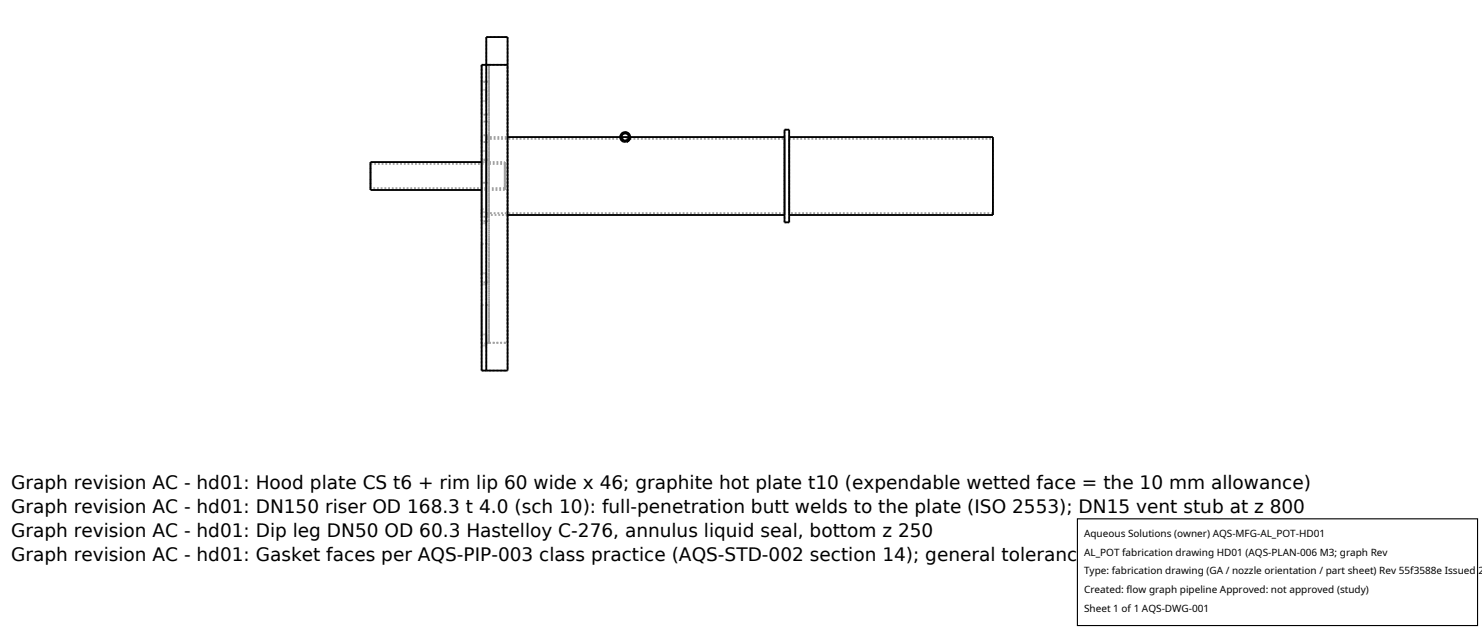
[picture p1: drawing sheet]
<svg xmlns="http://www.w3.org/2000/svg" width="212mm" height="90mm" viewBox="0 0 212 90" stroke-linecap="round" stroke-linejoin="round" font-family="sans-serif">
<defs><g id="words">
<g font-size="2.6">
<text x="1.6" y="69.8">Graph revision AC - hd01: Hood plate CS t6 + rim lip 60 wide x 46; graphite hot plate t10 (expendable wetted face = the 10 mm allowance)</text>
<text x="1.6" y="73.3">Graph revision AC - hd01: DN150 riser OD 168.3 t 4.0 (sch 10): full-penetration butt welds to the plate (ISO 2553); DN15 vent stub at z 800</text>
<text x="1.6" y="76.7">Graph revision AC - hd01: Dip leg DN50 OD 60.3 Hastelloy C-276, annulus liquid seal, bottom z 250</text>
<text x="1.6" y="80.2">Graph revision AC - hd01: Gasket faces per AQS-PIP-003 class practice (AQS-STD-002 section 14); general tolerance ISO 2768-m</text>
</g>
<g font-size="1.4">
<text x="154.8" y="76.6">Aqueous Solutions (owner) AQS-MFG-AL_POT-HD01</text>
<text x="154.8" y="79.3">AL_POT fabrication drawing HD01 (AQS-PLAN-006 M3; graph Rev</text>
<text x="154.8" y="82">Type: fabrication drawing (GA / nozzle orientation / part sheet) Rev 55f3588e Issued 2</text>
<text x="154.8" y="84.7">Created: flow graph pipeline Approved: not approved (study)</text>
<text x="154.8" y="87.4">Sheet 1 of 1 AQS-DWG-001</text>
</g>
</g></defs>
<g fill="none" stroke="#a0a0a0" stroke-width=".26" stroke-dasharray=".3 .3" stroke-linecap="butt">
<path d="M68.8 11.7v-2.4M68.8 11.7v4.7M68.8 16.4v-4.7M68.8 9.3v2.4M68.8 17.4v2.9M68.8 19.3v11.7M68.8 9.3h.7M68.8 12.8v-3.5M68.8 12.8v1.6M68.8 14.4h.7M68.8 12.8h.7M69.5 19.6h3"/>
<path d="M69.5 19.6v11.1M69.5 19.8v10.6M69.5 19.8h19.1M69.5 9.3h.3M69.5 9.3v-4M69.5 9.3h-.7M69.5 5.3h3M69.5 14.4h-.7M69.5 14.4v-1.6M69.5 12.8v1.6M69.5 12.8h-.7M69.8 9.3h2.7"/>
<path d="M69.8 9.3h-.3M69.8 11.7v-2.4M69.8 11.7h-1M69.8 11.7v4.7M69.8 16.4v-4.7M69.8 9.3v2.4M69.8 9.3v39.6M69.8 19.3v1M69.8 17.4v5.5M69.8 16.4h-1M69.8 17.4h-1M69.8 19.3h-1"/>
<path d="M72.5 5.3v47.6M88.6 19.6l.1 .4 .4 .2M88.6 19.6h.2M88.6 19.6l.2-.5 .5-.2 .5 .2 .2 .5M88.6 19.8l.3 .3 .4 .2 .4-.1 .3-.4M88.6 19.8h.2M88.8 19.8h.9M88.8 19.8l.5 .3 .3-.1 .1-.2M88.8 19.8l.5 .3 .2-.1 .2-.2M89.3 19l-.4 .2-.1 .4M89.7 19.8h.3M89.8 19.6h.2"/>
<path d="M89.8 19.6l-.1-.4-.4-.2M90 19.8h22.1M90 19.7v-.1M112.1 19.6v11.1M112.1 19.8v10.6M112.1 18.5h.6M112.7 19.6v11.1M112.7 19.8v10.6M112.7 19.8h29.1M141.8 19.8v10.6M52.9 27.1v-4M52.9 23.4h19.2"/>
<path d="M52.9 23.4v3.5M52.9 26.9v-3.5M68.8 22.8v.1M68.8 22.9v-5.5M68.8 29.9h1M68.8 20.3v-1M68.8 31v-1.1M68.8 26.1h1M68.8 22.8v3.3M68.8 29.9v1.7M68.8 31.6v-5.5M68.8 34.8v5.5"/>
<path d="M68.8 34.8h1M68.8 21.6v1.6M68.8 30.3v-7.1M68.8 30.3v1.6M68.8 39v-7.1M68.8 39v1.6M68.8 21.6v-7.2M68.8 39h.7M68.8 31.9h.7M68.8 30.3h.7M68.8 23.2h.7M68.8 21.6h.7"/>
<path d="M68.8 23.1h3.3M69.5 30.7v-11.1M69.5 30.4v-10.6M69.5 39v1.6M69.5 39h-.7M69.5 31.9h-.7M69.5 30.3v1.6M69.5 31.9v-1.6M69.5 30.3h-.7M69.5 23.2h-.7M69.5 21.6v1.6M69.5 23.2v-1.6"/>
<path d="M69.5 21.6h-.7M69.8 34.8v5.5M69.8 26.1v5.5M69.8 31.6v-1.7M69.8 22.8v3.3M69.8 29.9v1.1M69.8 31v-11.7M69.8 20.3v-2.9M69.8 22.9v-.1M69.8 22.8h-1M69.8 20.3h-1M69.8 22.9h-1"/>
<path d="M69.8 31h-1M69.8 26.1h-1M69.8 31.6h-1M72.1 23.1v4M72.1 27.1v-4M72.1 23.4v3.5M72.1 26.9v-3.5M72.1 27.1h-3.3M72.1 26.9h-19.2M72.5 30.7h-3M112.1 30.7v-11.1M112.1 30.4v-10.6"/>
<path d="M112.1 31.7v-13.2M112.1 31.7h.6M112.1 30.4h-42.6M112.7 31.7v-13.2M112.7 30.7v-11.1M112.7 30.4v-10.6M141.8 30.7v-11.1M141.8 30.4v-10.6M141.8 30.4h-29.1M68.8 52.9h3.7M68.8 40.3v-5.5M68.8 43.6h.7"/>
<path d="M68.8 43.6v5.4M68.8 49v-5.4M68.8 47.8v-7.2M68.8 47.8v1.5M68.8 52.9v-3.6M68.8 49.3h.7M68.8 47.8h.7M68.8 40.6h.7M69.5 48.9v.1M69.5 49v-.1M69.5 48.9v-5.3M69.5 52.9v-43.6"/>
<path d="M69.5 49.3h-.7M69.5 47.8v1.5M69.5 49.3v-1.5M69.5 47.8h-.7M69.5 40.6h-.7M69.5 40.6v-1.6M69.5 49h-.7M69.8 48.9v-5.3M69.8 43.6v5.3M69.8 48.9v-39.6M69.8 40.3v-5.5M69.8 48.9h-.3"/>
<path d="M69.8 48.9h2.7M69.8 40.3h-1M69.8 43.6h-.3M72.5 48.9v-39.6"/>
</g>
<g fill="none" stroke="#000" stroke-width=".26">
<path d="M72.5 19.6h16.1M72.5 9.3h-3.7v43.6h3.7v-47.6h-3v47.6M88.8 19.6h1l-.1 .4-.4 .1-.4-.2zM90 19.7l-.2 .4-.3 .1M90 19.6h22.1M112.1 18.5h.6v13.2h-.6zM112.7 19.6h29.1v11.1h-29.1M68.8 23.1h-15.9v4h15.9M72.5 30.7h39.6"/>
<circle cx="89.3" cy="19.6" r=".7"/>
<circle cx="89.3" cy="19.6" r=".52"/>
</g>
<path d="M153.9 74.1h57.1v15.2h-57.1z" fill="#fff" stroke="#000" stroke-width=".16"/>
<use href="#words"/>
</svg>
